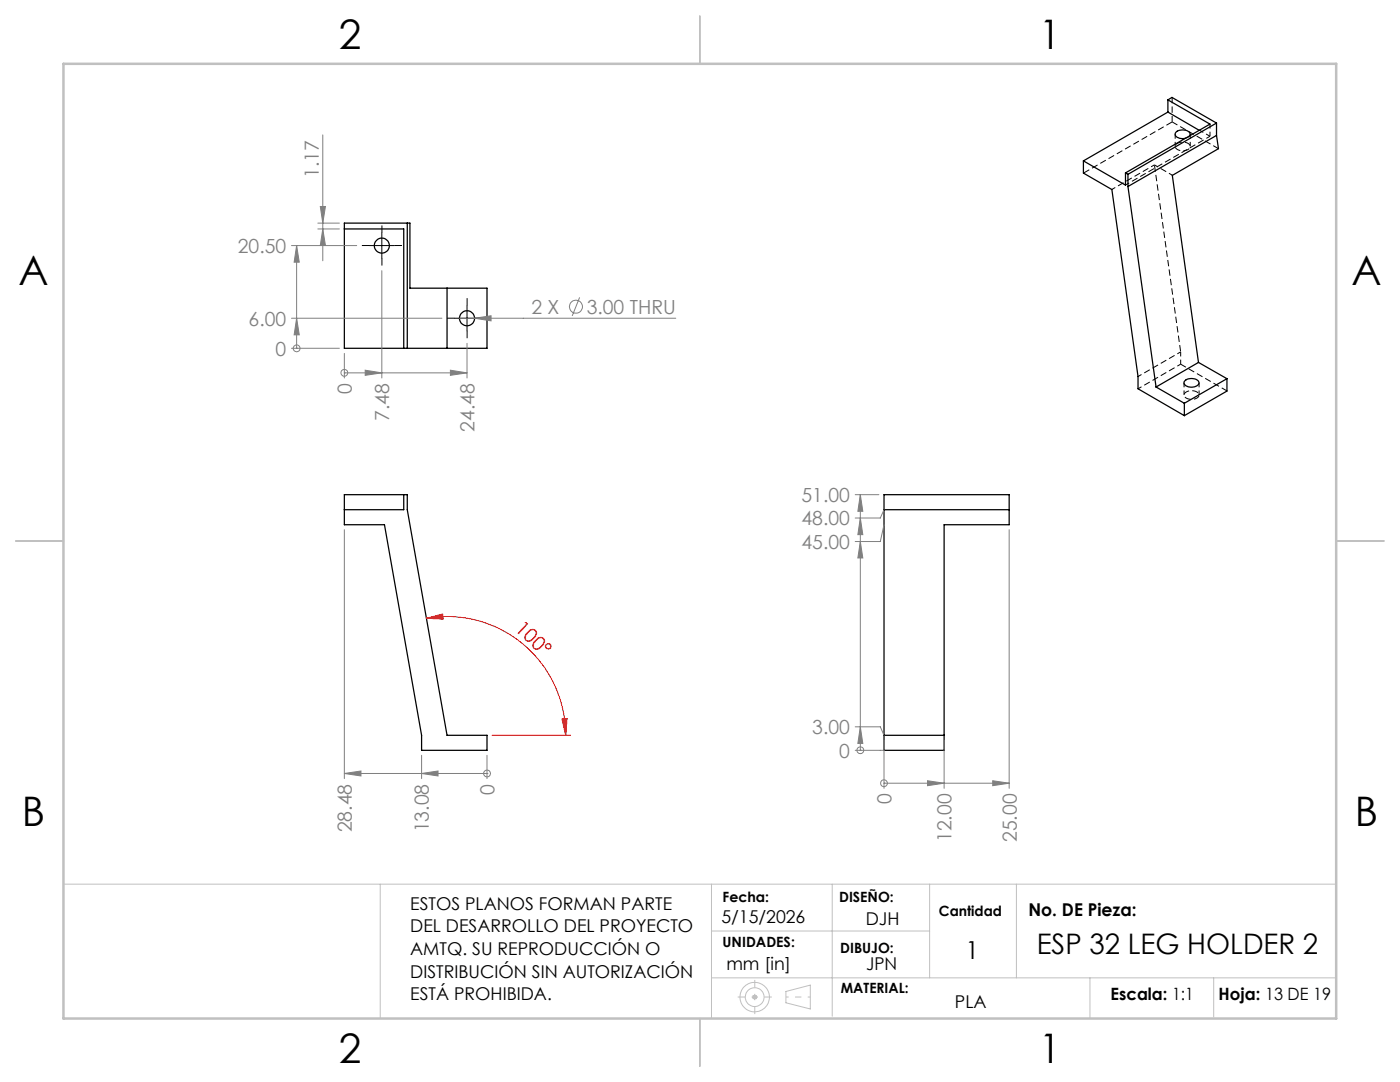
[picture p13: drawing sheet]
<svg xmlns="http://www.w3.org/2000/svg" width="279mm" height="216mm" viewBox="0 0 279 216" stroke-linecap="round" stroke-linejoin="round" font-family="sans-serif">
<defs><g id="words">
<g font-size="8.1">
<text x="67.6" y="9.7">2</text>
<text x="207.3" y="9.7">1</text>
<text x="3.7" y="57">A</text>
<text x="269.7" y="57">A</text>
<text x="4.4" y="164.9">B</text>
<text x="270.4" y="164.9">B</text>
<text x="67.6" y="212.2">2</text>
<text x="207.3" y="212.2">1</text>
</g>
<text font-size="5.6" x="206.9" y="190.3">ESP 32 LEG HOLDER 2</text>
<text font-size="4.9" x="192.7" y="191.4">1</text>
<g font-size="3.9" fill="#808080">
<text x="63.6" y="35.5" transform="rotate(-90 63.6 35.5)">1.17</text>
<text x="47.5" y="50.5">20.50</text>
<text x="49.6" y="65">6.00</text>
<text x="106" y="62.6">2 X</text>
<text x="117.1" y="62.6">3.00 THRU</text>
<text x="55" y="71">0</text>
<text x="70.2" y="78.6" transform="rotate(-90 70.2 78.6)">0</text>
<text x="77.7" y="84" transform="rotate(-90 77.7 84)">7.48</text>
<text x="94.7" y="86.1" transform="rotate(-90 94.7 86.1)">24.48</text>
<text x="160" y="100.2">51.00</text>
<text x="160" y="104.8">48.00</text>
<text x="160" y="109.5">45.00</text>
<text x="162.1" y="146.5">3.00</text>
<text x="167.5" y="151.2">0</text>
<text x="98.7" y="158.6" transform="rotate(-90 98.7 158.6)">0</text>
<text x="177.9" y="160.5" transform="rotate(-90 177.9 160.5)">0</text>
<text x="70.2" y="166.1" transform="rotate(-90 70.2 166.1)">28.48</text>
<text x="85.6" y="166.1" transform="rotate(-90 85.6 166.1)">13.08</text>
<text x="189.9" y="168" transform="rotate(-90 189.9 168)">12.00</text>
<text x="202.9" y="168" transform="rotate(-90 202.9 168)">25.00</text>
</g>
<text font-size="3.9" fill="#f00" x="102.6" y="125.7" transform="rotate(42 102.6 125.7)">100°</text>
<g font-size="3.5">
<text x="81.9" y="181.5">ESTOS PLANOS FORMAN PARTE</text>
<text x="144" y="184.2">5/15/2026</text>
<text x="172.8" y="184.6">DJH</text>
<text x="205.3" y="182.7">No. DE Pieza:</text>
<text x="81.9" y="186">DEL DESARROLLO DEL PROYECTO</text>
<text x="81.9" y="190.6">AMTQ. SU REPRODUCCIÓN O</text>
<text x="81.9" y="195.1">DISTRIBUCIÓN SIN AUTORIZACIÓN</text>
<text x="145" y="193.5">mm [in]</text>
<text x="172.9" y="193.5">JPN</text>
<text x="81.9" y="199.6">ESTÁ PROHIBIDA.</text>
<text x="190.6" y="201.1">PLA</text>
</g>
<g font-size="3.4">
<text x="221.6" y="199.6">Escala: 1:1</text>
<text x="243.2" y="199.6">Hoja: 13 DE 19</text>
</g>
<g font-size="2.8">
<text x="144.2" y="179.9">Fecha:</text>
<text x="167.5" y="179.9">DISEÑO:</text>
<text x="187.4" y="182.7">Cantidad</text>
<text x="144.2" y="189">UNIDADES:</text>
<text x="167.7" y="190.3">DIBUJO:</text>
<text x="167.8" y="198.1">MATERIAL:</text>
</g>
</g></defs>
<g fill="none" stroke="#000" stroke-width=".25">
<path d="M233.1 19.9l8.4 4.9-16.9 9.7M233.1 19.9l.8-.5 8.9 5.2M233.1 19.9v2.5M216.2 32.1v2.4l5.7 3.3 5.2 37.3v2.5l9.3 5.3M216.2 32.1l8.4 4.8v-2.4M224.6 34.5l.5 .3M225.1 34.8v2.4M225.1 37.2l5.6 40M233.1 22.4l-16.9 9.7M233.1 22.4l6.2 3.6M237.4 27.1a.86 .86 0 0 0-1-1.1 1.44 1.44 0 0 0-1.9 .8 1.65 1.65 0 0 0 2 .8M242.8 27l.4 2.7-9.2 5.3 5.2 37.3"/>
<path d="M242.8 27l-17.7 10.2M242.8 24.6l-17.7 10.2M242.8 24.6v2.4M68.7 44.5h13.1v13h15.4v12h-28.5zM68.7 45.7h11.9v23.8M81.3 44.5v25M89.2 57.5v12M230.7 77.2l5.7 3.3M236.6 75.9a1.96 1.96 0 0 1 2.7 .4 1.41 1.41 0 0 1-1.9 .9 1.02 1.02 0 0 1-1.1-1zM239.2 72.3l-8.5 4.9M239.2 72.3l5.7 3.3M244.9 75.6l-8.5 4.9"/>
<path d="M244.9 75.6v2.4l-8.5 4.9M68.7 98.7h12.6v3l7.9 45h8v3h-13.1v-3l-7.4-42h-8zM80.6 98.7v3h-11.9M176.4 98.7h25v6h-13v45h-12zM236.4 80.5v2.4M176.4 101.7h25M176.4 146.7h12"/>
<circle cx="76.2" cy="49" r="1.49"/>
<circle cx="93.2" cy="63.5" r="1.51"/>
</g>
<path d="M230.4 32.9l5.2 37.3" fill="none" stroke="#000" stroke-width=".2" stroke-dasharray="1.3 .6" stroke-dashoffset="-.1" stroke-linecap="butt"/>
<path d="M234.5 26.8v2.4M237.5 29.2v-2.4M241.5 27.2l-2.1-1.2M241.5 27.2l-16.9 9.7M241.5 24.7v2.5M235.6 70.2v2.5M236.3 76.4v2.4M239.3 78.8v-2.4" fill="none" stroke="#000" stroke-width=".2" stroke-dasharray="1.3 .6" stroke-dashoffset=".4" stroke-linecap="butt"/>
<path d="M221.9 37.8l8.5-4.9M230.4 32.9l3.6 2.1M236.6 27.6l.8-.5M227.1 77.6l8.5-4.9M227.1 75.1l8.5-4.9" fill="none" stroke="#000" stroke-width=".2" stroke-dasharray="1.3 .6" stroke-dashoffset=".5" stroke-linecap="butt"/>
<path d="M216.2 34.5l17.7-10.2" fill="none" stroke="#000" stroke-width=".2" stroke-dasharray="1.3 .6" stroke-linecap="butt"/>
<path d="M233.9 19.4v4.9M233.9 24.3l9.3 5.4M235.6 72.7l9.3 5.3" fill="none" stroke="#000" stroke-width=".2" stroke-dasharray="1.3 .6" stroke-dashoffset=".1" stroke-linecap="butt"/>
<path d="M235 29.8a.69 .69 0 0 1-.5-.7 .69 .69 0 0 1 .7-.6 1.81 1.81 0 0 1 2.3 .6 1.6 1.6 0 0 1-2.3 .8l-.2-.1M236.7 78.2a.69 .69 0 0 0-.4 .8 .69 .69 0 0 0 .6 .5 1.81 1.81 0 0 0 2.4-.6 1.6 1.6 0 0 0-2.4-.8l-.2 .1" fill="none" stroke="#000" stroke-width=".2" stroke-dasharray="1.3 .6" stroke-dashoffset=".7" stroke-linecap="butt"/>
<g fill="none" stroke="#808080" stroke-width=".2">
<path d="M64.4 26.9v25.1M58.2 49h13M59.2 49l.5 3.3h-1zM59.2 49v20.5M63.4 44.5h4.3M63.4 45.7h4.3M63.9 41.2h1l-.5 3.3zM64.4 45.7l.5 3.3h-1zM76.2 54v21.4M115.7 59.3l-1.5 3.7M58.2 63.5h30M58.2 69.5h9.5"/>
<path d="M59.2 63.5l.5 3.3h-1zM59.2 69.5h.1M68.7 74.4h.1M68.7 70.5v4.9M68.7 74.4h24.5M72.9 73.9l3.3 .5-3.3 .5zM89.9 73.9l3.3 .5-3.3 .5zM91.7 63.5h43.2M93.2 68.5v6.9M94.7 63.5l3.3-.5v1zM170.7 98.7h4.7M171.7 98.7l.5 3.3h-1z"/>
<path d="M171.7 98.7v51M68.7 105.7v49.7M171.7 108.1l.5 3.2h-1zM171.7 103.4l.5 3.3h-1zM176.4 104.7l-.7 3.4h-5M176.4 101.7l-.7 1.7h-5M201.4 105.7v51.6M68.7 154.3l3.3-.5v1zM68.7 154.3h28.5M84.1 154.3l3.3-.5v1zM84.1 150.7v4.7M97.2 154.3h.1"/>
<path d="M97.2 150.7v4.7M170.7 149.7h5.7M170.7 145h5l.7 1.7M171.7 145l.5 3.3h-1zM171.7 149.7h.1M176.4 156.3h.1M176.4 147.7v9.6M176.4 156.3h25M185.1 155.8l3.3 .5-3.3 .5zM188.4 147.7v9.6M198.1 155.8l3.3 .5-3.3 .5z"/>
<circle cx="59.2" cy="69.5" r=".67"/>
<circle cx="68.7" cy="74.4" r=".68"/>
<circle cx="114.9" cy="61.2" r="1.31"/>
<circle cx="97.2" cy="154.3" r=".69"/>
<circle cx="171.7" cy="149.7" r=".68"/>
<circle cx="176.4" cy="156.3" r=".69"/>
</g>
<path d="M85.1 123.4l3.2-.9 .1 1zM85.1 123.4a23.7 23.7 0 0 1 27.8 23.3M98.2 146.7h15.7M112.1 143.4h1.1l-.3 3.3z" fill="none" stroke="#f00" stroke-width=".2"/>
<g fill="none" stroke="#c0c0c0" stroke-width=".2">
<path d="M12.7 176.4h254M75.9 176.4v26.8M142 176.4v26.8M166.1 176.4v26.4M185.5 176.4v18.7M202.8 176.4v18.7M142 185.8h43.5M142 195.1h124.7M150.1 199h1M150.2 198.6l.8 .7M150.6 198.5v1M151 198.6l-.8 .7"/>
<path d="M156.8 197.8l4.9-1.2v4.7l-4.9-1.2zM217.5 195.1v8.1M242.2 195.1v7.8"/>
<circle cx="150.6" cy="199" r="1.88"/>
<circle cx="150.6" cy="199" r="2.95"/>
</g>
<path d="M73.7 49h-1.5M76.2 46.5v-1.5M76.2 51.5v1.5M78.7 49h1.5M90.7 63.5h-1.5M93.2 61v-1.5M93.2 66v1.5M95.7 63.5h1.5" fill="none" stroke="#000" stroke-width=".2" stroke-dasharray="15.2 1.3 1.3 1.3" stroke-linecap="butt"/>
<path d="M156.9 198.9h4.8" fill="none" stroke="#c0c0c0" stroke-width=".2" stroke-dasharray="15.2 1.3 1.3 1.3" stroke-dashoffset="14.7" stroke-linecap="butt"/>
<path d="M147.2 198.9h6.8M150.6 202.4v-6.9" fill="none" stroke="#c0c0c0" stroke-width=".2" stroke-dasharray="15.2 1.3 1.3 1.3" stroke-dashoffset="13.7" stroke-linecap="butt"/>
<path d="M73.7 49h5M76.2 46.5v5M90.7 63.5h5M93.2 61v5" fill="none" stroke="#000" stroke-width=".2"/>
<path d="M139.7 3.2v9.5M3.1 107.9h9.6M266.7 107.9h9.5M139.7 203.2v9.6" fill="none" stroke="#c0c0c0" stroke-width=".25"/>
<path d="M12.7 12.7h254v190.5h-254z" fill="none" stroke="#c0c0c0" stroke-width=".5"/>
<path d="M112.1 143.4h1.1l-.3 3.3zM85.1 123.4l3.2-.9 .1 1z" fill="#f00"/>
<g fill="#808080">
<path d="M94.7 63.5l3.3-.5v1z"/>
<path d="M63.9 41.2h1l-.5 3.3zM64.4 45.7l.5 3.3h-1z"/>
<path d="M171.7 145l.5 3.3h-1zM171.7 108.1l.5 3.2h-1zM171.7 103.4l.5 3.3h-1zM171.7 98.7l.5 3.3h-1zM59.2 63.5l.5 3.3h-1zM59.2 49l.5 3.3h-1z"/>
<path d="M84.1 154.3l3.3-.5v1zM68.7 154.3l3.3-.5v1zM185.1 155.8l3.3 .5-3.3 .5zM198.1 155.8l3.3 .5-3.3 .5zM72.9 73.9l3.3 .5-3.3 .5zM89.9 73.9l3.3 .5-3.3 .5z"/>
</g>
<use href="#words"/>
</svg>
